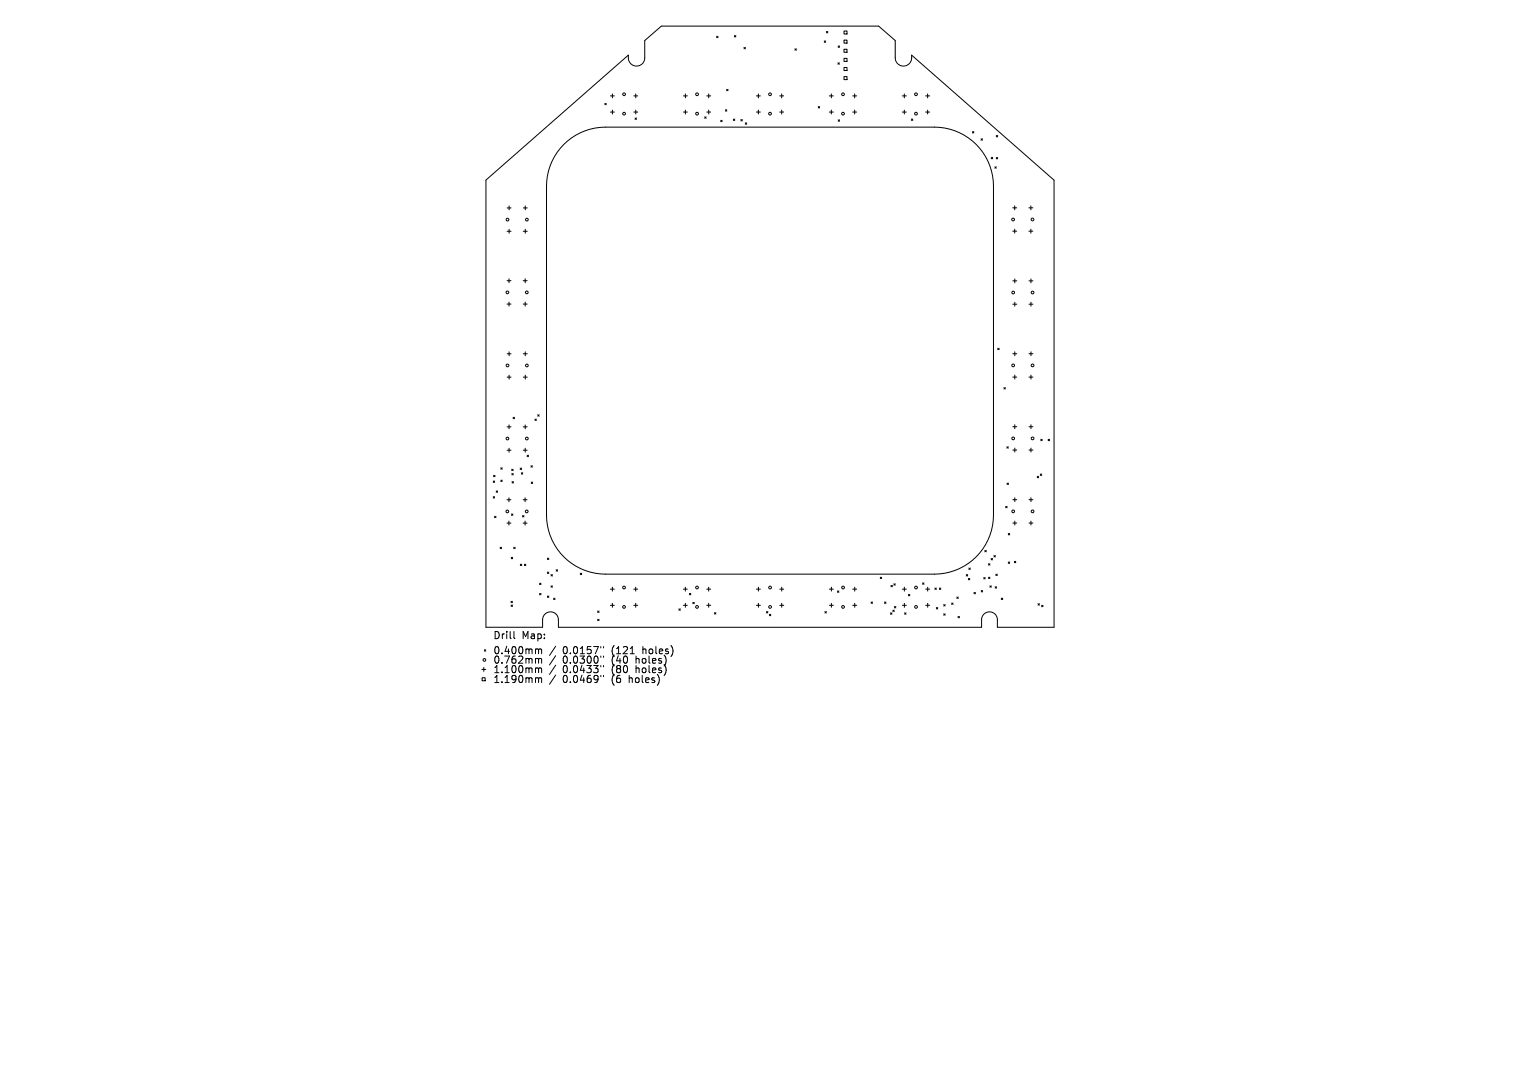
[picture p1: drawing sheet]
<svg xmlns="http://www.w3.org/2000/svg" width="297mm" height="210mm" viewBox="0 0 297 210" stroke-linecap="round" stroke-linejoin="round" font-family="sans-serif">
<defs><g id="words">
<g font-size="1.9">
<text x="95.1" y="123.4">Drill</text>
<text x="100.6" y="123.4">Map:</text>
<text x="95.1" y="126.3">0.400mm</text>
<text x="95.1" y="128.2">0.762mm</text>
<text x="95.1" y="130">1.100mm</text>
<text x="95.1" y="131.9">1.190mm</text>
<text x="108.5" y="126.3">0.0157&quot;</text>
<text x="108.5" y="128.2">0.0300&quot;</text>
<text x="108.5" y="130">0.0433&quot;</text>
<text x="108.5" y="131.9">0.0469&quot;</text>
<text x="118" y="126.3">(121</text>
<text x="118" y="128.2">(40</text>
<text x="118" y="130">(80</text>
<text x="118" y="131.9">(6</text>
<text x="121.5" y="131.9">holes)</text>
<text x="122.8" y="128.2">holes)</text>
<text x="122.8" y="130">holes)</text>
<text x="124.1" y="126.3">holes)</text>
</g>
</g></defs>
<g fill="none" stroke="#000" stroke-width=".19">
<path d="M116.6 19.9l.3 .3M116.9 19.9l-.3 .3M117.7 18.5h.8M118.1 18.1v.8M122.2 18.5h.8M122.6 18.1v.8M131.8 18.5h.8M132.2 18.1v.8M136.3 18.5h.8M136.7 18.1v.8M138.2 7l.3 .3M138.5 7l-.3 .3"/>
<path d="M140.1 17.2l.3 .3M140.4 17.2l-.3 .3M141.6 6.9l.3 .2M141.9 6.9l-.3 .2M143.5 9.1l.3 .3M143.8 9.1l-.3 .3M145.9 18.5h.7M146.3 18.1v.8M150.4 18.5h.7M150.8 18.1v.8M153.3 9.4l.3 .3M153.6 9.4l-.3 .3"/>
<path d="M159 7.9l.2 .3M159.2 7.9l-.2 .3M159.4 6.1l.3 .2M159.7 6.1l-.3 .2M159.9 18.5h.8M160.3 18.1v.8M161.6 12.1l.3 .3M161.6 8.9l.3 .2M161.9 12.1l-.3 .3M161.9 8.9l-.3 .2M162.8 6h.6v.6h-.6zM162.8 7.7h.6v.6h-.6z"/>
<path d="M162.8 9.5h.6v.6h-.6zM162.8 11.3h.6v.5h-.6zM162.8 13h.6v.6h-.6zM162.8 14.8h.6v.6h-.6zM164.5 18.5h.7M164.8 18.1v.8M174 18.5h.8M174.4 18.1v.8M178.5 18.5h.8M178.9 18.1v.8M93.7 34.7l27.5-24.1v.6a1.58 1.58 0 0 0 1.6 1.5 1.58 1.58 0 0 0 1.5-1.5v-3.4l3.2-2.8h42l3.2 2.8v3.4a1.58 1.58 0 0 0 1.5 1.5 1.58 1.58 0 0 0 1.6-1.5v-.6l27.5 24.1v86.3h-10.9v-1.5a1.52 1.52 0 0 0-1.6-1.5 1.52 1.52 0 0 0-1.5 1.5v1.5h-81.6v-1.5a1.52 1.52 0 0 0-1.5-1.5 1.52 1.52 0 0 0-1.6 1.5v1.5h-10.9zM98.2 39.7v.8"/>
<path d="M101.3 39.7v.8M108.7 27.9a11.4 11.4 0 0 1 8.1-3.4h63.4a11.4 11.4 0 0 1 11.4 11.4v63.4a11.4 11.4 0 0 1-11.4 11.4h-63.4a11.4 11.4 0 0 1-11.4-11.4v-63.4a11.4 11.4 0 0 1 3.3-8zM117.7 21.6h.8M118.1 21.2v.8M122.2 21.6h.8M122.5 22.8l.3 .2M122.6 21.2v.8M122.8 22.8l-.3 .2M131.8 21.6h.8M132.2 21.2v.8M135.9 22.5l.3 .3M136.2 22.5l-.3 .3"/>
<path d="M136.3 21.6h.8M136.7 21.2v.8M139 23.2l.3 .3M139.3 23.2l-.3 .3M139.9 21.2l.3 .2M140.2 21.2l-.3 .2M141.4 23l.3 .2M141.7 23l-.3 .2M142.9 23l.3 .3M143.2 23l-.3 .3M143.7 23.7l.3 .3M144 23.7l-.3 .3"/>
<path d="M145.9 21.6h.7M146.3 21.2v.8M150.4 21.6h.7M150.8 21.2v.8M157.8 20.6l.3 .2M158.1 20.6l-.3 .2M159.9 21.6h.8M160.3 21.2v.8M161.6 23.1l.3 .3M161.9 23.1l-.3 .3M164.5 21.6h.7M164.8 21.2v.8"/>
<path d="M174 21.6h.8M174.4 21.2v.8M175.8 22.9l.2 .3M176 22.9l-.2 .3M178.5 21.6h.8M178.9 21.2v.8M187.5 25.4l.3 .3M187.8 25.4l-.3 .3M189.2 26.8l.3 .2M189.5 26.8l-.3 .2M191.2 30.3l.2 .3M191.4 30.3l-.2 .3"/>
<path d="M191.9 32.2l.2 .2M192.1 26.1l.3 .3M192.1 30.4l.3 .2M192.1 32.2l-.2 .2M192.4 26.1l-.3 .3M192.4 30.4l-.3 .2M195.7 39.7v.8M198.8 39.7v.8M97.8 54.1h.7M97.8 58.6h.7M97.8 40.1h.8M97.8 44.6h.8"/>
<path d="M98.2 53.8v.7M98.2 58.3v.7M98.2 44.2v.8M100.9 54.1h.8M100.9 58.6h.8M100.9 40.1h.8M100.9 44.6h.8M101.3 53.8v.7M101.3 58.3v.7M101.3 44.2v.8M195.3 44.6h.8M195.3 40.1h.8"/>
<path d="M195.3 54.2h.8M195.3 58.7h.8M195.7 44.2v.8M195.7 53.8v.7M195.7 58.3v.7M198.4 44.6h.8M198.4 40.1h.8M198.4 54.2h.8M198.4 58.7h.8M198.8 44.2v.8M198.8 53.8v.7M198.8 58.3v.7"/>
<path d="M97.8 68.2h.8M97.8 72.7h.8M98.2 67.8v.8M98.2 72.3v.8M100.9 68.2h.8M100.9 72.7h.8M101.3 67.8v.8M101.3 72.3v.8M103.7 80l.3 .3M104 80l-.3 .3M192.4 67.2l.3 .2M192.7 67.2l-.3 .2"/>
<path d="M193.6 74.7l.3 .3M193.9 74.7l-.3 .3M195.3 68.2h.8M195.3 72.7h.8M195.7 67.8v.8M195.7 72.3v.8M198.4 68.2h.8M198.4 72.7h.8M198.8 67.8v.8M198.8 72.3v.8M95.1 92.8l.3 .2M95.1 95.8l.3 .3"/>
<path d="M95.2 91.7l.3 .2M95.4 99.6l.3 .2M95.4 92.8l-.3 .2M95.4 95.8l-.3 .3M95.5 91.7l-.3 .2M95.7 99.6l-.3 .2M95.7 94.7l.3 .2M96 94.7l-.3 .2M96.6 90.2l.3 .3M96.6 92.6l.3 .3M96.9 90.2l-.3 .3M96.9 92.6l-.3 .3"/>
<path d="M97.8 96.4h.7M97.8 82.3h.8M97.8 86.8h.8M98.2 96v.8M98.2 81.9v.8M98.2 86.4v.8M98.6 99.1l.3 .3M98.7 90.5l.3 .3M98.7 91.3l.3 .3M98.8 92.9l.2 .2M98.9 99.1l-.3 .3M99 80.5l.2 .3"/>
<path d="M99 90.5l-.3 .3M99 91.3l-.3 .3M99 92.9l-.2 .2M99.2 80.5l-.2 .3M100.3 90.3l.3 .2M100.5 91.2l.3 .2M100.6 90.3l-.3 .2M100.8 99.4l.3 .3M100.8 91.2l-.3 .2M100.9 96.4h.7M100.9 82.3h.8M100.9 86.8h.8"/>
<path d="M101.1 99.4l-.3 .3M101.3 96v.8M101.3 81.9v.8M101.3 86.4v.8M101.7 87.8l.2 .3M101.9 87.8l-.2 .3M102.4 89.8l.3 .3M102.5 93l.2 .2M102.7 89.8l-.3 .3M102.7 93l-.2 .2M103.2 80.8l.2 .3M103.4 80.8l-.2 .3"/>
<path d="M194 97.6l.2 .3M194.2 86.2l.3 .2M194.2 93.2l.3 .2M194.2 97.6l-.2 .3M194.5 86.2l-.3 .2M194.5 93.2l-.3 .2M195.3 96.4h.8M195.3 82.3h.8M195.3 86.8h.8M195.7 81.9v.8M195.7 86.4v.8M195.7 96v.7"/>
<path d="M198.4 96.4h.8M198.4 82.3h.8M198.4 86.8h.8M198.8 81.9v.8M198.8 86.4v.8M198.8 96v.7M200 91.9l.3 .2M200.3 91.9l-.3 .2M200.6 91.4l.3 .3M200.7 84.7l.3 .3M200.9 91.4l-.3 .3M201 84.7l-.3 .3"/>
<path d="M202.1 84.7l.3 .3M202.4 84.7l-.3 .3M96.5 105.5l.2 .3M96.7 105.5l-.2 .3M97.8 100.9h.7M98.2 100.5v.8M98.5 116l.3 .2M98.6 116.7l.2 .2M98.6 107.5l.3 .3M98.8 116l-.3 .2M98.8 116.7l-.2 .2M98.9 107.5l-.3 .3"/>
<path d="M99.1 105.5l.3 .3M99.4 105.5l-.3 .3M100.3 108.8l.3 .3M100.6 108.8l-.3 .3M100.9 100.9h.7M101.1 108.8l.3 .3M101.3 100.5v.8M101.4 108.8l-.3 .3M104.1 112.5l.2 .2M104.1 114.4l.2 .3M104.3 112.5l-.2 .2M104.3 114.4l-.2 .3"/>
<path d="M105.6 107.6l.2 .3M105.6 110.3l.2 .3M105.6 114.9l.2 .3M105.8 107.6l-.2 .3M105.8 110.3l-.2 .3M105.8 114.9l-.2 .3M106.3 110.8l.2 .3M106.3 113l.2 .2M106.5 110.8l-.2 .3M106.5 113l-.2 .2M106.8 115.4l.2 .2M107 115.4l-.2 .2"/>
<path d="M107.3 109.9l.2 .2M107.5 109.9l-.2 .2M111.9 110.5l.3 .3M112.2 110.5l-.3 .3M115.3 117.8l.2 .3M115.3 119.4l.2 .3M115.5 117.8l-.2 .3M115.5 119.4l-.2 .3M117.7 113.6h.8M117.7 116.7h.8M118.1 113.2v.8M118.1 116.3v.8"/>
<path d="M122.2 113.6h.8M122.2 116.7h.8M122.6 113.2v.8M122.6 116.3v.8M130.9 117.4l.3 .3M131.2 117.4l-.3 .3M131.8 113.6h.8M131.8 116.7h.8M132.2 113.2v.8M132.2 116.3v.8M133 114.4l.2 .3M133.2 114.4l-.2 .3"/>
<path d="M133.6 116.2l.3 .2M133.9 116.2l-.3 .2M136.3 113.6h.8M136.3 116.7h.8M136.7 113.2v.8M136.7 116.3v.8M137.8 118.1l.3 .3M138.1 118.1l-.3 .3M145.9 113.6h.7M145.9 116.7h.7M146.3 113.2v.8M146.3 116.3v.8"/>
<path d="M147.8 117.9l.3 .3M148.1 117.9l-.3 .3M148.4 118.5l.3 .2M148.7 118.5l-.3 .2M150.4 113.6h.7M150.4 116.7h.7M150.8 113.2v.8M150.8 116.3v.8M159.1 117.9l.3 .3M159.4 117.9l-.3 .3M160 113.6h.7M160 116.7h.7"/>
<path d="M160.3 113.2v.8M160.3 116.3v.8M161.5 114l.3 .2M161.8 114l-.3 .2M164.5 113.6h.7M164.5 116.7h.7M164.8 113.2v.8M164.8 116.3v.8M168 116.1l.3 .3M168.3 116.1l-.3 .3M169.8 111.3l.2 .3M170 111.3l-.2 .3"/>
<path d="M170.6 116.1l.3 .3M170.9 116.1l-.3 .3M171.7 118.2l.3 .3M171.8 112.9l.3 .3M172 118.2l-.3 .3M172.1 112.9l-.3 .3M172.2 117.7l.3 .2M172.4 112.6l.3 .3M172.5 117.7l-.3 .2M172.5 117l.3 .2M172.7 112.6l-.3 .3M172.8 117l-.3 .2"/>
<path d="M174 113.6h.8M174 116.7h.8M174.4 113.2v.8M174.4 116.3v.8M174.5 118.2l.2 .3M174.7 118.2l-.2 .3M175.2 114.6l.3 .3M175.5 114.6l-.3 .3M177.9 112.4l.3 .3M178.2 112.4l-.3 .3M178.5 113.6h.8M178.5 116.7h.8"/>
<path d="M178.9 113.2v.8M178.9 116.3v.8M180.3 113.4l.3 .3M180.6 113.4l-.3 .3M180.6 117.2l.3 .2M180.9 117.2l-.3 .2M181.2 113.4l.2 .3M181.4 113.4l-.2 .3M182 116.6l.3 .3M182 118.4l.3 .2M182.3 116.6l-.3 .3M182.3 118.4l-.3 .2"/>
<path d="M183.5 116.3l.3 .3M183.8 116.3l-.3 .3M184.5 115.1l.3 .3M184.8 118.9l.2 .2M184.8 115.1l-.3 .3M185 118.9l-.2 .2M186.4 110.8l.2 .3M186.6 110.8l-.2 .3M186.8 111.5l.2 .3M186.9 109.5l.2 .3M187 111.5l-.2 .3M187.1 109.5l-.2 .3"/>
<path d="M187.8 114.2l.3 .3M188.1 114.2l-.3 .3M189.2 113.9l.3 .3M189.5 113.9l-.3 .3M189.7 111.4l.3 .2M189.9 106.1l.3 .3M190 111.4l-.3 .2M190.2 106.1l-.3 .3M190.6 108.7l.3 .3M190.6 111.3l.3 .3M190.9 113l.3 .3M190.9 108.7l-.3 .3"/>
<path d="M190.9 111.3l-.3 .3M191.1 107.7l.3 .3M191.2 113l-.3 .3M191.4 107.7l-.3 .3M191.7 107.1l.3 .3M191.9 113.1l.3 .3M192 107.1l-.3 .3M192.1 110.7l.2 .3M192.2 113.1l-.3 .3M192.3 110.7l-.2 .3M193.1 115.3l.3 .3M193.4 115.3l-.3 .3"/>
<path d="M194.5 102.9l.2 .3M194.5 108.4l.2 .3M194.7 102.9l-.2 .3M194.7 108.4l-.2 .3M195.3 100.9h.8M195.6 108.2l.3 .3M195.7 100.5v.7M195.9 108.2l-.3 .3M198.4 100.9h.8M198.8 100.5v.7M200.2 116.4l.3 .3M200.5 116.4l-.3 .3"/>
<path d="M200.9 116.7l.3 .3M201.2 116.7l-.3 .3M92.9 129.1h.8M93 130.7h.6v.6h-.6zM93.3 128.7v.8M93.4 125.3l.3 .3M93.7 125.3l-.3 .3M99.1 121.8v1.2l.2 .2M103.5 125.1l.4 .2M103.5 127l.4 .2M103.5 128.8l.4 .2M103.5 130.7l.4 .2"/>
<path d="M103.9 125.3l.2-.2 .3 .1 .1 .9M103.9 125.3v.8M103.9 127.2v.7M103.9 129v.7M103.9 130.9v.7M103.9 127.2l.2-.2h.3l.1 .9M103.9 129l.2-.2 .3 .1 .1 .8M103.9 130.9l.2-.2 .3 .1 .1 .8M107.2 124.6l-1.2 1.8M107.2 126.4l-1.2 1.8M107.2 128.3l-1.2 1.8M107.2 130.2l-1.2 1.8"/>
<path d="M115.9 124.7v.2M115.9 126.5v.3M115.9 128.3v.3M115.9 130.2v.3M116.4 124.7v.2M116.4 126.5v.3M116.4 128.3v.3M116.4 130.2v.3M121.5 126.1h.8"/>
<circle cx="120.4" cy="18.2" r=".26"/>
<circle cx="134.4" cy="18.2" r=".26"/>
<circle cx="148.5" cy="18.2" r=".26"/>
<circle cx="162.6" cy="18.2" r=".26"/>
<circle cx="176.7" cy="18.2" r=".26"/>
<circle cx="120.4" cy="21.9" r=".26"/>
<circle cx="134.4" cy="21.9" r=".26"/>
<circle cx="148.5" cy="21.9" r=".26"/>
<circle cx="162.6" cy="21.9" r=".26"/>
<circle cx="176.7" cy="21.9" r=".26"/>
<circle cx="97.9" cy="56.4" r=".26"/>
<circle cx="97.9" cy="42.3" r=".26"/>
<circle cx="101.6" cy="56.4" r=".26"/>
<circle cx="101.6" cy="42.3" r=".26"/>
<circle cx="195.4" cy="42.3" r=".26"/>
<circle cx="195.4" cy="56.4" r=".26"/>
<circle cx="199.1" cy="42.3" r=".26"/>
<circle cx="199.1" cy="56.4" r=".26"/>
<circle cx="97.9" cy="70.5" r=".26"/>
<circle cx="101.6" cy="70.5" r=".26"/>
<circle cx="195.4" cy="70.5" r=".26"/>
<circle cx="199.1" cy="70.5" r=".26"/>
<circle cx="97.8" cy="98.6" r=".26"/>
<circle cx="97.9" cy="84.6" r=".26"/>
<circle cx="101.6" cy="98.6" r=".26"/>
<circle cx="101.6" cy="84.6" r=".26"/>
<circle cx="195.4" cy="98.6" r=".26"/>
<circle cx="195.4" cy="84.5" r=".26"/>
<circle cx="199.1" cy="98.6" r=".26"/>
<circle cx="199.1" cy="84.5" r=".26"/>
<circle cx="120.4" cy="113.3" r=".26"/>
<circle cx="120.4" cy="117" r=".26"/>
<circle cx="134.4" cy="113.3" r=".26"/>
<circle cx="134.4" cy="117" r=".26"/>
<circle cx="148.5" cy="113.3" r=".26"/>
<circle cx="148.5" cy="117" r=".26"/>
<circle cx="162.6" cy="113.3" r=".26"/>
<circle cx="162.6" cy="117" r=".26"/>
<circle cx="176.7" cy="113.3" r=".26"/>
<circle cx="176.7" cy="117" r=".26"/>
<circle cx="93.4" cy="127.3" r=".26"/>
</g>
<use href="#words"/>
</svg>
